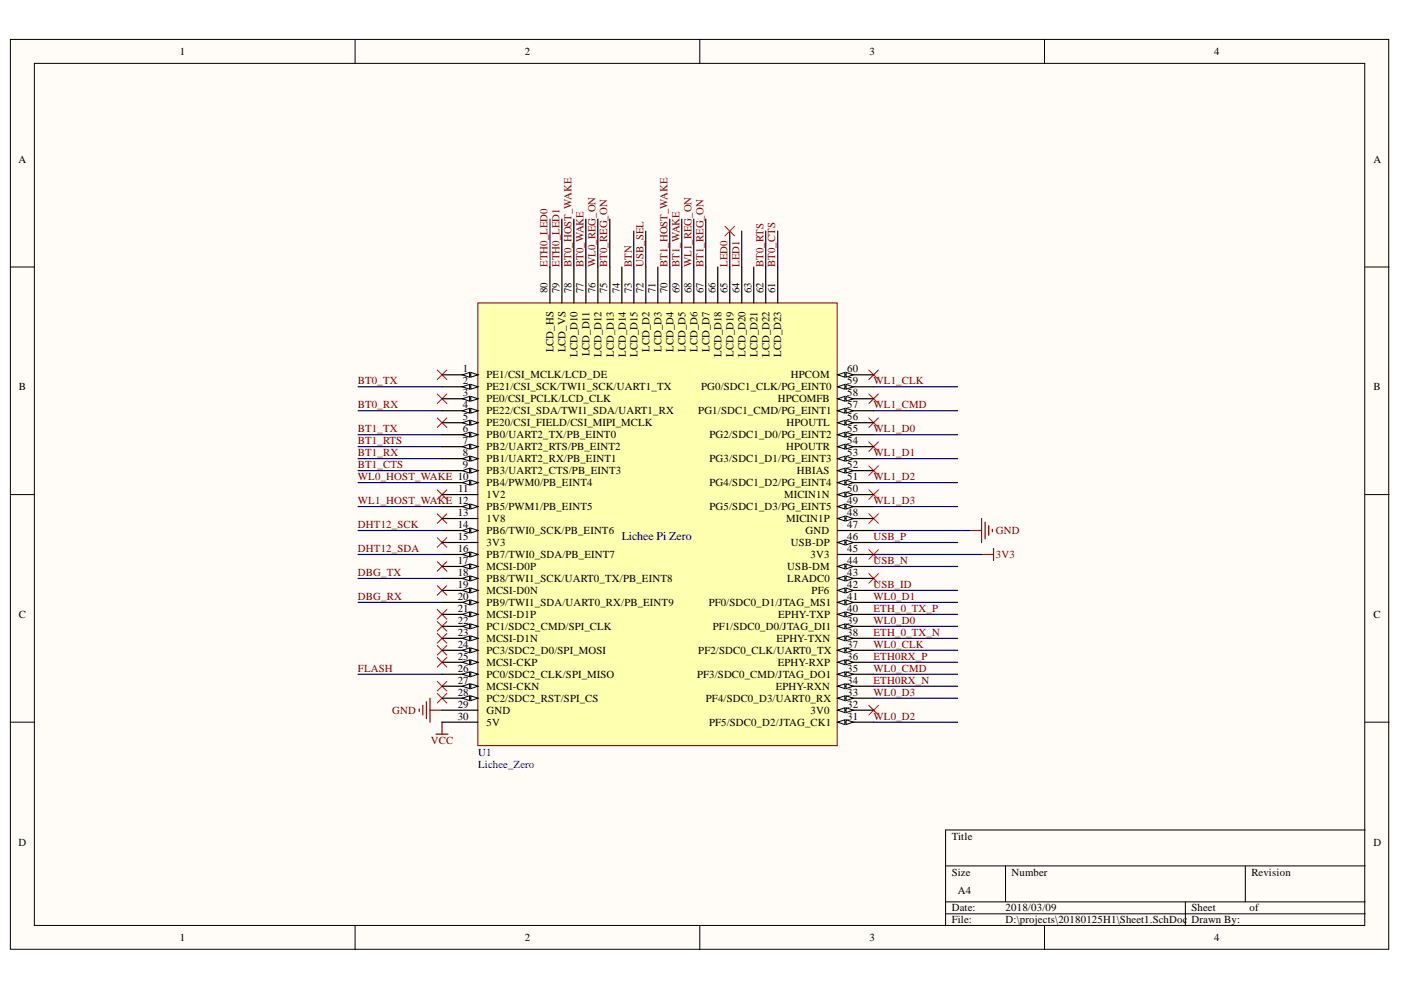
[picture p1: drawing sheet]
<svg xmlns="http://www.w3.org/2000/svg" width="297mm" height="210mm" viewBox="0 0 297 210" stroke-linecap="round" stroke-linejoin="round" font-family="sans-serif">
<defs><g id="words">
<text font-size="2.5" fill="#000080" x="131.8" y="114.5">Lichee Pi Zero</text>
<g font-size="2.3">
<text x="38.2" y="11.7">1</text>
<text x="111.3" y="11.7">2</text>
<text x="184.3" y="11.7">3</text>
<text x="257.4" y="11.7">4</text>
<text x="3.9" y="34.5">A</text>
<text x="291.2" y="34.5">A</text>
<text x="116.1" y="62.2" transform="rotate(-90 116.1 62.2)">80</text>
<text x="118.6" y="62.2" transform="rotate(-90 118.6 62.2)">79</text>
<text x="121.2" y="62.2" transform="rotate(-90 121.2 62.2)">78</text>
<text x="123.7" y="62.2" transform="rotate(-90 123.7 62.2)">77</text>
<text x="126.2" y="62.2" transform="rotate(-90 126.2 62.2)">76</text>
<text x="128.8" y="62.2" transform="rotate(-90 128.8 62.2)">75</text>
<text x="131.4" y="62.2" transform="rotate(-90 131.4 62.2)">74</text>
<text x="133.9" y="62.2" transform="rotate(-90 133.9 62.2)">73</text>
<text x="136.5" y="62.2" transform="rotate(-90 136.5 62.2)">72</text>
<text x="139" y="62.2" transform="rotate(-90 139 62.2)">71</text>
<text x="141.5" y="62.2" transform="rotate(-90 141.5 62.2)">70</text>
<text x="144.1" y="62.2" transform="rotate(-90 144.1 62.2)">69</text>
<text x="146.6" y="62.2" transform="rotate(-90 146.6 62.2)">68</text>
<text x="149.2" y="62.2" transform="rotate(-90 149.2 62.2)">67</text>
<text x="151.7" y="62.2" transform="rotate(-90 151.7 62.2)">66</text>
<text x="154.2" y="62.2" transform="rotate(-90 154.2 62.2)">65</text>
<text x="156.8" y="62.2" transform="rotate(-90 156.8 62.2)">64</text>
<text x="159.3" y="62.2" transform="rotate(-90 159.3 62.2)">63</text>
<text x="161.8" y="62.2" transform="rotate(-90 161.8 62.2)">62</text>
<text x="164.4" y="62.2" transform="rotate(-90 164.4 62.2)">61</text>
<text x="117.3" y="74.7" transform="rotate(-90 117.3 74.7)">LCD_HS</text>
<text x="119.9" y="74.7" transform="rotate(-90 119.9 74.7)">LCD_VS</text>
<text x="122.4" y="75.7" transform="rotate(-90 122.4 75.7)">LCD_D10</text>
<text x="125" y="75.6" transform="rotate(-90 125 75.6)">LCD_D11</text>
<text x="127.5" y="75.7" transform="rotate(-90 127.5 75.7)">LCD_D12</text>
<text x="130.1" y="75.7" transform="rotate(-90 130.1 75.7)">LCD_D13</text>
<text x="132.7" y="75.7" transform="rotate(-90 132.7 75.7)">LCD_D14</text>
<text x="135.2" y="75.7" transform="rotate(-90 135.2 75.7)">LCD_D15</text>
<text x="137.7" y="74.6" transform="rotate(-90 137.7 74.6)">LCD_D2</text>
<text x="140.3" y="74.6" transform="rotate(-90 140.3 74.6)">LCD_D3</text>
<text x="142.8" y="74.6" transform="rotate(-90 142.8 74.6)">LCD_D4</text>
<text x="145.3" y="74.6" transform="rotate(-90 145.3 74.6)">LCD_D5</text>
<text x="147.9" y="74.6" transform="rotate(-90 147.9 74.6)">LCD_D6</text>
<text x="150.4" y="74.6" transform="rotate(-90 150.4 74.6)">LCD_D7</text>
<text x="153" y="75.7" transform="rotate(-90 153 75.7)">LCD_D18</text>
<text x="155.5" y="75.7" transform="rotate(-90 155.5 75.7)">LCD_D19</text>
<text x="158" y="75.7" transform="rotate(-90 158 75.7)">LCD_D20</text>
<text x="160.6" y="75.7" transform="rotate(-90 160.6 75.7)">LCD_D21</text>
<text x="163.1" y="75.7" transform="rotate(-90 163.1 75.7)">LCD_D22</text>
<text x="165.7" y="75.7" transform="rotate(-90 165.7 75.7)">LCD_D23</text>
<text x="4" y="82.8">B</text>
<text x="98.1" y="79">1</text>
<text x="98.1" y="81.5">2</text>
<text x="103.1" y="80.2">PE1/CSI_MCLK/LCD_DE</text>
<text x="103.1" y="82.8">PE21/CSI_SCK/TWI1_SCK/UART1_TX</text>
<text x="148.6" y="82.8">PG0/SDC1_CLK/PG_EINT0</text>
<text x="167.7" y="80.2">HPCOM</text>
<text x="179.6" y="81.5">59</text>
<text x="179.6" y="79">60</text>
<text x="291.2" y="82.8">B</text>
<text x="98.1" y="84">3</text>
<text x="98.1" y="86.6">4</text>
<text x="98.1" y="89.1">5</text>
<text x="103.1" y="85.3">PE0/CSI_PCLK/LCD_CLK</text>
<text x="103.1" y="87.8">PE22/CSI_SDA/TWI1_SDA/UART1_RX</text>
<text x="148.1" y="87.8">PG1/SDC1_CMD/PG_EINT1</text>
<text x="164.9" y="85.3">HPCOMFB</text>
<text x="179.6" y="89.1">56</text>
<text x="179.6" y="86.6">57</text>
<text x="179.6" y="84">58</text>
<text x="98.1" y="91.6">6</text>
<text x="98.1" y="94.2">7</text>
<text x="103.1" y="90.4">PE20/CSI_FIELD/CSI_MIPI_MCLK</text>
<text x="103.1" y="92.9">PB0/UART2_TX/PB_EINT0</text>
<text x="103.1" y="95.4">PB2/UART2_RTS/PB_EINT2</text>
<text x="150.4" y="92.9">PG2/SDC1_D0/PG_EINT2</text>
<text x="166.7" y="95.4">HPOUTR</text>
<text x="166.8" y="90.4">HPOUTL</text>
<text x="179.6" y="94.2">54</text>
<text x="179.6" y="91.6">55</text>
<text x="98.1" y="96.7">8</text>
<text x="98.1" y="99.3">9</text>
<text x="103.1" y="98">PB1/UART2_RX/PB_EINT1</text>
<text x="103.1" y="100.5">PB3/UART2_CTS/PB_EINT3</text>
<text x="150.4" y="98">PG3/SDC1_D1/PG_EINT3</text>
<text x="169" y="100.5">HBIAS</text>
<text x="179.6" y="101.8">51</text>
<text x="179.6" y="99.3">52</text>
<text x="179.6" y="96.7">53</text>
<text x="97.1" y="104.4">11</text>
<text x="103.1" y="103.1">PB4/PWM0/PB_EINT4</text>
<text x="103.1" y="105.7">1V2</text>
<text x="150.4" y="103.1">PG4/SDC1_D2/PG_EINT4</text>
<text x="166.2" y="105.7">MICIN1N</text>
<text x="179.6" y="106.9">49</text>
<text x="179.6" y="104.4">50</text>
<text x="97" y="109.5">13</text>
<text x="97" y="112">14</text>
<text x="103.1" y="108.2">PB5/PWM1/PB_EINT5</text>
<text x="103.1" y="110.7">1V8</text>
<text x="103.1" y="113.3">PB6/TWI0_SCK/PB_EINT6</text>
<text x="150.4" y="108.2">PG5/SDC1_D3/PG_EINT5</text>
<text x="166.7" y="110.7">MICIN1P</text>
<text x="170.8" y="113.3">GND</text>
<text x="179.6" y="112">47</text>
<text x="179.6" y="109.5">48</text>
<text x="97" y="114.6">15</text>
<text x="97" y="117.1">16</text>
<text x="97" y="119.6">17</text>
<text x="103.1" y="115.8">3V3</text>
<text x="103.1" y="118.4">PB7/TWI0_SDA/PB_EINT7</text>
<text x="167.7" y="115.8">USB-DP</text>
<text x="171.8" y="118.4">3V3</text>
<text x="179.6" y="119.6">44</text>
<text x="179.6" y="117.1">45</text>
<text x="179.6" y="114.6">46</text>
<text x="97" y="122.2">18</text>
<text x="97" y="124.7">19</text>
<text x="103.1" y="120.9">MCSI-D0P</text>
<text x="103.1" y="123.4">PB8/TWI1_SCK/UART0_TX/PB_EINT8</text>
<text x="103.1" y="126">MCSI-D0N</text>
<text x="166.9" y="123.4">LRADC0</text>
<text x="166.9" y="120.9">USB-DM</text>
<text x="172.1" y="126">PF6</text>
<text x="179.6" y="124.7">42</text>
<text x="179.6" y="122.2">43</text>
<text x="4" y="131">C</text>
<text x="97" y="127.2">20</text>
<text x="97" y="129.8">21</text>
<text x="103.1" y="128.5">PB9/TWI1_SDA/UART0_RX/PB_EINT9</text>
<text x="103.1" y="131">MCSI-D1P</text>
<text x="150.3" y="128.5">PF0/SDC0_D1/JTAG_MS1</text>
<text x="165" y="131">EPHY-TXP</text>
<text x="179.6" y="129.8">40</text>
<text x="179.6" y="127.2">41</text>
<text x="291.2" y="131">C</text>
<text x="97" y="132.3">22</text>
<text x="97" y="134.8">23</text>
<text x="97" y="137.4">24</text>
<text x="103.1" y="133.6">PC1/SDC2_CMD/SPI_CLK</text>
<text x="103.1" y="136.1">MCSI-D1N</text>
<text x="151.1" y="133.6">PF1/SDC0_D0/JTAG_DI1</text>
<text x="164.6" y="136.1">EPHY-TXN</text>
<text x="179.6" y="137.4">37</text>
<text x="179.6" y="134.8">38</text>
<text x="179.6" y="132.3">39</text>
<text x="97" y="139.9">25</text>
<text x="97" y="142.4">26</text>
<text x="103.1" y="138.6">PC3/SDC2_D0/SPI_MOSI</text>
<text x="103.1" y="141.2">MCSI-CKP</text>
<text x="103.1" y="143.7">PC0/SDC2_CLK/SPI_MISO</text>
<text x="147.8" y="143.7">PF3/SDC0_CMD/JTAG_DO1</text>
<text x="148.1" y="138.6">PF2/SDC0_CLK/UART0_TX</text>
<text x="164.9" y="141.2">EPHY-RXP</text>
<text x="179.6" y="142.4">35</text>
<text x="179.6" y="139.9">36</text>
<text x="97" y="145">27</text>
<text x="97" y="147.5">28</text>
<text x="103.1" y="146.3">MCSI-CKN</text>
<text x="103.1" y="148.8">PC2/SDC2_RST/SPI_CS</text>
<text x="149.7" y="148.8">PF4/SDC0_D3/UART0_RX</text>
<text x="164.5" y="146.3">EPHY-RXN</text>
<text x="179.6" y="147.5">33</text>
<text x="179.6" y="145">34</text>
<text x="97" y="150.1">29</text>
<text x="97" y="152.6">30</text>
<text x="103.1" y="151.3">GND</text>
<text x="103.1" y="153.9">5V</text>
<text x="150.3" y="153.9">PF5/SDC0_D2/JTAG_CK1</text>
<text x="171.8" y="151.3">3V0</text>
<text x="179.6" y="152.6">31</text>
<text x="179.6" y="150.1">32</text>
<text x="3.9" y="179.3">D</text>
<text x="201.8" y="178">Title</text>
<text x="291.2" y="179.3">D</text>
<text x="201.8" y="185.6">Size</text>
<text x="214.5" y="185.6">Number</text>
<text x="265.3" y="185.6">Revision</text>
<text x="203" y="189.5">A4</text>
<text x="201.8" y="193.3">Date:</text>
<text x="201.8" y="195.8">File:</text>
<text x="213.2" y="193.3">2018/03/09</text>
<text x="213.2" y="195.8">D:\projects\20180125H1\Sheet1.SchDoc</text>
<text x="252.6" y="193.3">Sheet</text>
<text x="252.6" y="195.8">Drawn By:</text>
<text x="264.9" y="193.3">of</text>
<text x="38.2" y="199.6">1</text>
<text x="111.3" y="199.6">2</text>
<text x="184.3" y="199.6">3</text>
<text x="257.4" y="199.6">4</text>
</g>
<g font-size="2.3" fill="#800000">
<text x="116.1" y="56.6" transform="rotate(-90 116.1 56.6)">ETH0_LED0</text>
<text x="118.6" y="56.6" transform="rotate(-90 118.6 56.6)">ETH0_LED1</text>
<text x="121.2" y="56.6" transform="rotate(-90 121.2 56.6)">BT0_HOST_WAKE</text>
<text x="123.7" y="56.6" transform="rotate(-90 123.7 56.6)">BT0_WAKE</text>
<text x="126.2" y="56.6" transform="rotate(-90 126.2 56.6)">WL0_REG_ON</text>
<text x="128.8" y="56.6" transform="rotate(-90 128.8 56.6)">BT0_REG_ON</text>
<text x="133.9" y="56.6" transform="rotate(-90 133.9 56.6)">BTN</text>
<text x="136.5" y="56.6" transform="rotate(-90 136.5 56.6)">USB_SEL</text>
<text x="141.5" y="56.6" transform="rotate(-90 141.5 56.6)">BT1_HOST_WAKE</text>
<text x="144.1" y="56.6" transform="rotate(-90 144.1 56.6)">BT1_WAKE</text>
<text x="146.6" y="56.6" transform="rotate(-90 146.6 56.6)">WL1_REG_ON</text>
<text x="149.2" y="56.6" transform="rotate(-90 149.2 56.6)">BT1_REG_ON</text>
<text x="154.2" y="56.6" transform="rotate(-90 154.2 56.6)">LED0</text>
<text x="156.8" y="56.6" transform="rotate(-90 156.8 56.6)">LED1</text>
<text x="161.8" y="56.6" transform="rotate(-90 161.8 56.6)">BT0_RTS</text>
<text x="164.4" y="56.6" transform="rotate(-90 164.4 56.6)">BT0_CTS</text>
<text x="75.9" y="81.5">BT0_TX</text>
<text x="185.2" y="81.5">WL1_CLK</text>
<text x="75.9" y="86.6">BT0_RX</text>
<text x="185.2" y="86.6">WL1_CMD</text>
<text x="75.9" y="91.6">BT1_TX</text>
<text x="75.9" y="94.2">BT1_RTS</text>
<text x="185.2" y="91.6">WL1_D0</text>
<text x="75.9" y="96.7">BT1_RX</text>
<text x="75.9" y="99.3">BT1_CTS</text>
<text x="75.9" y="101.8">WL0_HOST_WAKE 10</text>
<text x="185.2" y="96.7">WL1_D1</text>
<text x="185.2" y="101.8">WL1_D2</text>
<text x="75.9" y="106.9">WL1_HOST_WAKE 12</text>
<text x="185.2" y="106.9">WL1_D3</text>
<text x="75.9" y="112">DHT12_SCK</text>
<text x="211.2" y="113.3">GND</text>
<text x="75.9" y="117.1">DHT12_SDA</text>
<text x="185.2" y="114.6">USB_P</text>
<text x="185.2" y="119.6">USB_N</text>
<text x="211.2" y="118.4">3V3</text>
<text x="75.9" y="122.2">DBG_TX</text>
<text x="185.2" y="124.7">USB_ID</text>
<text x="75.9" y="127.2">DBG_RX</text>
<text x="185.2" y="127.2">WL0_D1</text>
<text x="185.2" y="129.8">ETH_0_TX_P</text>
<text x="185.2" y="132.3">WL0_D0</text>
<text x="185.2" y="137.4">WL0_CLK</text>
<text x="185.2" y="134.8">ETH_0_TX_N</text>
<text x="75.9" y="142.4">FLASH</text>
<text x="185.2" y="139.9">ETH0RX_P</text>
<text x="185.2" y="142.4">WL0_CMD</text>
<text x="185.2" y="145">ETH0RX_N</text>
<text x="185.2" y="147.5">WL0_D3</text>
<text x="83.2" y="151.3">GND</text>
<text x="185.2" y="152.6">WL0_D2</text>
<text x="91.4" y="157.7">VCC</text>
</g>
<g font-size="2.3" fill="#000080">
<text x="101.4" y="160.2">U1</text>
<text x="101.4" y="162.7">Lichee_Zero</text>
</g>
</g></defs>
<g fill="#fffcf8" stroke="#000" stroke-width=".21">
<path d="M2.2 8.4h292.2v192.9h-292.2z"/>
<path d="M7.3 13.4h282.1v182.8h-282.1z"/>
</g>
<g fill="none" stroke="#000" stroke-width=".21">
<path d="M75.3 8.4v5M148.4 8.4v5M221.5 8.4v5M2.2 56.6h5.1M289.5 56.6h5M2.2 104.9h5.1M289.5 104.9h5M2.2 153.1h5.1M289.5 153.1h5M289.5 176h-89v20.3M75.3 196.3v5.1M148.4 196.3v5.1"/>
<path d="M200.5 183.6h89M200.5 191.2h89M200.5 193.8h89M213.2 183.6v7.6M221.5 196.3v5.1M251.3 191.2v5.1M264 183.6v7.6"/>
</g>
<g fill="none" stroke="#800000" stroke-width=".25">
<path d="M205.6 112.5h2.5M208.1 109.9v5.1M208.1 117.6h2.5M208.9 110.7v3.6M209.6 111.5v2M210.4 112.2v.5M210.6 116.3v2.5M88.9 150.3v.5M89.6 149.6v2M90.4 148.8v3.6M91.2 148v5.1M91.2 150.6h2.5"/>
<path d="M92.4 155.7h2.6M93.7 153.1v2.6"/>
</g>
<g fill="none" stroke="#f00" stroke-width=".21">
<path d="M92.7 78.5l2 2M94.7 78.5l-2 2M184.2 78.5l2 2M186.2 78.5l-2 2M92.7 83.5l2 2.1M92.7 88.6l2 2M94.7 83.5l-2 2.1M94.7 88.6l-2 2M184.2 98.8l2 2M184.2 93.7l2 2M184.2 88.6l2 2M184.2 83.5l2 2.1"/>
<path d="M186.2 98.8l-2 2M186.2 93.7l-2 2M186.2 88.6l-2 2M186.2 83.5l-2 2.1M92.7 103.8l2 2.1M92.7 108.9l2 2.1M92.7 114l2 2M92.7 119.1l2 2M94.7 103.8l-2 2.1M94.7 108.9l-2 2.1M94.7 114l-2 2M94.7 119.1l-2 2"/>
<path d="M184.2 116.5l2 2.1M184.2 108.9l2 2.1M184.2 103.8l2 2.1M186.2 116.5l-2 2.1M186.2 108.9l-2 2.1M186.2 103.8l-2 2.1M92.7 124.2l2 2M92.7 129.2l2 2.1M92.7 131.8l2 2M92.7 134.3l2 2.1M92.7 136.9l2 2M92.7 139.4l2 2"/>
<path d="M94.7 124.2l-2 2M94.7 129.2l-2 2.1M94.7 131.8l-2 2M94.7 134.3l-2 2.1M94.7 136.9l-2 2M94.7 139.4l-2 2M184.2 121.6l2 2.1M186.2 121.6l-2 2.1M92.7 144.5l2 2M92.7 147l2 2.1M94.7 144.5l-2 2M94.7 147l-2 2.1"/>
<path d="M184.2 149.6l2 2M186.2 149.6l-2 2"/>
</g>
<g fill="none" stroke="#000080" stroke-width=".25">
<path d="M116.6 46.5v10.1M119.1 46.5v10.1M121.7 46.5v10.1M124.2 46.5v10.1M126.8 46.5v10.1M129.3 46.5v10.1M134.4 49v7.6M136.9 49v7.6M142 46.5v10.1M144.6 46.5v10.1M147.1 46.5v10.1M149.6 46.5v10.1"/>
<path d="M154.7 49v7.6M157.3 49v7.6M162.3 49v7.6M164.9 49v7.6M75.9 82h17.8M75.9 87.1h17.8M75.9 92.2h17.8M75.9 94.7h17.8M75.9 97.2h17.8M75.9 99.8h17.8M185.2 82h17.8M185.2 87.1h17.8"/>
<path d="M185.2 92.2h17.8M185.2 97.2h17.8M75.9 102.3h17.8M75.9 107.4h17.8M75.9 112.5h17.8M75.9 117.6h17.8M185.2 102.3h17.8M185.2 107.4h17.8M185.2 112.5h20.4M185.2 117.6h22.9M185.2 115h17.8M75.9 122.6h17.8"/>
<path d="M75.9 127.7h17.8M185.2 127.7h17.8M185.2 120.1h17.8M185.2 130.3h17.8M185.2 132.8h17.8M185.2 135.3h17.8M185.2 137.9h17.8M185.2 125.2h17.8M75.9 143h17.8M185.2 143h17.8M185.2 140.4h17.8M185.2 145.5h17.8"/>
<path d="M185.2 148h17.8M185.2 153.1h17.8"/>
</g>
<path d="M101.3 64.2h76.2v93.9h-76.2z" fill="#ffffb0" stroke="#800000" stroke-width=".21"/>
<path d="M93.7 79.5h7.6" fill="none" stroke="#000" stroke-width=".25"/>
<path d="M99.8 79l1.5 .5-1.5 .5z" fill="#fffcf8"/>
<path d="M99.8 79l1.5 .5-1.5 .5z" fill="none" stroke="#000" stroke-width=".21"/>
<path d="M98 79.5l1.6-.5v1z" fill="#fffcf8"/>
<path d="M98 79.5l1.6-.5v1z" fill="none" stroke="#000" stroke-width=".21"/>
<path d="M93.7 82h7.6" fill="none" stroke="#000" stroke-width=".25"/>
<path d="M99.8 81.5l1.5 .5-1.5 .5z" fill="#fffcf8"/>
<path d="M99.8 81.5l1.5 .5-1.5 .5z" fill="none" stroke="#000" stroke-width=".21"/>
<path d="M98 82l1.6-.5v1z" fill="#fffcf8"/>
<path d="M98 82l1.6-.5v1z" fill="none" stroke="#000" stroke-width=".21"/>
<path d="M93.7 84.5h7.6" fill="none" stroke="#000" stroke-width=".25"/>
<path d="M99.8 84l1.5 .5-1.5 .6z" fill="#fffcf8"/>
<path d="M99.8 84l1.5 .5-1.5 .6z" fill="none" stroke="#000" stroke-width=".21"/>
<path d="M98 84.5l1.6-.5v1.1z" fill="#fffcf8"/>
<path d="M98 84.5l1.6-.5v1.1z" fill="none" stroke="#000" stroke-width=".21"/>
<path d="M93.7 87.1h7.6" fill="none" stroke="#000" stroke-width=".25"/>
<path d="M99.8 86.6l1.5 .5-1.5 .5z" fill="#fffcf8"/>
<path d="M99.8 86.6l1.5 .5-1.5 .5z" fill="none" stroke="#000" stroke-width=".21"/>
<path d="M98 87.1l1.6-.5v1z" fill="#fffcf8"/>
<path d="M98 87.1l1.6-.5v1z" fill="none" stroke="#000" stroke-width=".21"/>
<path d="M93.7 89.6h7.6" fill="none" stroke="#000" stroke-width=".25"/>
<path d="M99.8 89.1l1.5 .5-1.5 .5z" fill="#fffcf8"/>
<path d="M99.8 89.1l1.5 .5-1.5 .5z" fill="none" stroke="#000" stroke-width=".21"/>
<path d="M98 89.6l1.6-.5v1z" fill="#fffcf8"/>
<path d="M98 89.6l1.6-.5v1z" fill="none" stroke="#000" stroke-width=".21"/>
<path d="M93.7 92.2h7.6" fill="none" stroke="#000" stroke-width=".25"/>
<path d="M99.8 91.7l1.5 .5-1.5 .5z" fill="#fffcf8"/>
<path d="M99.8 91.7l1.5 .5-1.5 .5z" fill="none" stroke="#000" stroke-width=".21"/>
<path d="M98 92.2l1.6-.5v1z" fill="#fffcf8"/>
<path d="M98 92.2l1.6-.5v1z" fill="none" stroke="#000" stroke-width=".21"/>
<path d="M93.7 94.7h7.6" fill="none" stroke="#000" stroke-width=".25"/>
<path d="M99.8 94.2l1.5 .5-1.5 .5z" fill="#fffcf8"/>
<path d="M99.8 94.2l1.5 .5-1.5 .5z" fill="none" stroke="#000" stroke-width=".21"/>
<path d="M98 94.7l1.6-.5v1z" fill="#fffcf8"/>
<path d="M98 94.7l1.6-.5v1z" fill="none" stroke="#000" stroke-width=".21"/>
<path d="M93.7 97.2h7.6" fill="none" stroke="#000" stroke-width=".25"/>
<path d="M99.8 96.7l1.5 .5-1.5 .6z" fill="#fffcf8"/>
<path d="M99.8 96.7l1.5 .5-1.5 .6z" fill="none" stroke="#000" stroke-width=".21"/>
<path d="M98 97.2l1.6-.5v1.1z" fill="#fffcf8"/>
<path d="M98 97.2l1.6-.5v1.1z" fill="none" stroke="#000" stroke-width=".21"/>
<path d="M93.7 99.8h7.6" fill="none" stroke="#000" stroke-width=".25"/>
<path d="M99.8 99.3l1.5 .5-1.5 .5z" fill="#fffcf8"/>
<path d="M99.8 99.3l1.5 .5-1.5 .5z" fill="none" stroke="#000" stroke-width=".21"/>
<path d="M98 99.8l1.6-.5v1z" fill="#fffcf8"/>
<path d="M98 99.8l1.6-.5v1z" fill="none" stroke="#000" stroke-width=".21"/>
<path d="M93.7 102.3h7.6" fill="none" stroke="#000" stroke-width=".25"/>
<path d="M99.8 101.8l1.5 .5-1.5 .5z" fill="#fffcf8"/>
<path d="M99.8 101.8l1.5 .5-1.5 .5z" fill="none" stroke="#000" stroke-width=".21"/>
<path d="M98 102.3l1.6-.5v1z" fill="#fffcf8"/>
<path d="M98 102.3l1.6-.5v1z" fill="none" stroke="#000" stroke-width=".21"/>
<path d="M93.7 104.9h7.6M93.7 107.4h7.6" fill="none" stroke="#000" stroke-width=".25"/>
<path d="M99.8 106.9l1.5 .5-1.5 .5z" fill="#fffcf8"/>
<path d="M99.8 106.9l1.5 .5-1.5 .5z" fill="none" stroke="#000" stroke-width=".21"/>
<path d="M98 107.4l1.6-.5v1z" fill="#fffcf8"/>
<path d="M98 107.4l1.6-.5v1z" fill="none" stroke="#000" stroke-width=".21"/>
<path d="M93.7 109.9h7.6M93.7 112.5h7.6" fill="none" stroke="#000" stroke-width=".25"/>
<path d="M99.8 112l1.5 .5-1.5 .5z" fill="#fffcf8"/>
<path d="M99.8 112l1.5 .5-1.5 .5z" fill="none" stroke="#000" stroke-width=".21"/>
<path d="M98 112.5l1.6-.5v1z" fill="#fffcf8"/>
<path d="M98 112.5l1.6-.5v1z" fill="none" stroke="#000" stroke-width=".21"/>
<path d="M93.7 115h7.6M93.7 117.6h7.6" fill="none" stroke="#000" stroke-width=".25"/>
<path d="M99.8 117.1l1.5 .5-1.5 .5z" fill="#fffcf8"/>
<path d="M99.8 117.1l1.5 .5-1.5 .5z" fill="none" stroke="#000" stroke-width=".21"/>
<path d="M98 117.6l1.6-.5v1z" fill="#fffcf8"/>
<path d="M98 117.6l1.6-.5v1z" fill="none" stroke="#000" stroke-width=".21"/>
<path d="M93.7 120.1h7.6" fill="none" stroke="#000" stroke-width=".25"/>
<path d="M99.8 119.6l1.5 .5-1.5 .5z" fill="#fffcf8"/>
<path d="M99.8 119.6l1.5 .5-1.5 .5z" fill="none" stroke="#000" stroke-width=".21"/>
<path d="M98 120.1l1.6-.5v1z" fill="#fffcf8"/>
<path d="M98 120.1l1.6-.5v1z" fill="none" stroke="#000" stroke-width=".21"/>
<path d="M93.7 122.6h7.6" fill="none" stroke="#000" stroke-width=".25"/>
<path d="M99.8 122.1l1.5 .5-1.5 .5z" fill="#fffcf8"/>
<path d="M99.8 122.1l1.5 .5-1.5 .5z" fill="none" stroke="#000" stroke-width=".21"/>
<path d="M98 122.6l1.6-.5v1z" fill="#fffcf8"/>
<path d="M98 122.6l1.6-.5v1z" fill="none" stroke="#000" stroke-width=".21"/>
<path d="M93.7 125.2h7.6" fill="none" stroke="#000" stroke-width=".25"/>
<path d="M99.8 124.7l1.5 .5-1.5 .5z" fill="#fffcf8"/>
<path d="M99.8 124.7l1.5 .5-1.5 .5z" fill="none" stroke="#000" stroke-width=".21"/>
<path d="M98 125.2l1.6-.5v1z" fill="#fffcf8"/>
<path d="M98 125.2l1.6-.5v1z" fill="none" stroke="#000" stroke-width=".21"/>
<path d="M93.7 127.7h7.6" fill="none" stroke="#000" stroke-width=".25"/>
<path d="M99.8 127.2l1.5 .5-1.5 .5z" fill="#fffcf8"/>
<path d="M99.8 127.2l1.5 .5-1.5 .5z" fill="none" stroke="#000" stroke-width=".21"/>
<path d="M98 127.7l1.6-.5v1z" fill="#fffcf8"/>
<path d="M98 127.7l1.6-.5v1z" fill="none" stroke="#000" stroke-width=".21"/>
<path d="M93.7 130.3h7.6" fill="none" stroke="#000" stroke-width=".25"/>
<path d="M99.8 129.8l1.5 .5-1.5 .5z" fill="#fffcf8"/>
<path d="M99.8 129.8l1.5 .5-1.5 .5z" fill="none" stroke="#000" stroke-width=".21"/>
<path d="M98 130.3l1.6-.5v1z" fill="#fffcf8"/>
<path d="M98 130.3l1.6-.5v1z" fill="none" stroke="#000" stroke-width=".21"/>
<path d="M93.7 132.8h7.6" fill="none" stroke="#000" stroke-width=".25"/>
<path d="M99.8 132.3l1.5 .5-1.5 .5z" fill="#fffcf8"/>
<path d="M99.8 132.3l1.5 .5-1.5 .5z" fill="none" stroke="#000" stroke-width=".21"/>
<path d="M98 132.8l1.6-.5v1z" fill="#fffcf8"/>
<path d="M98 132.8l1.6-.5v1z" fill="none" stroke="#000" stroke-width=".21"/>
<path d="M93.7 135.3h7.6" fill="none" stroke="#000" stroke-width=".25"/>
<path d="M99.8 134.8l1.5 .5-1.5 .5z" fill="#fffcf8"/>
<path d="M99.8 134.8l1.5 .5-1.5 .5z" fill="none" stroke="#000" stroke-width=".21"/>
<path d="M98 135.3l1.6-.5v1z" fill="#fffcf8"/>
<path d="M98 135.3l1.6-.5v1z" fill="none" stroke="#000" stroke-width=".21"/>
<path d="M93.7 137.9h7.6" fill="none" stroke="#000" stroke-width=".25"/>
<path d="M99.8 137.4l1.5 .5-1.5 .5z" fill="#fffcf8"/>
<path d="M99.8 137.4l1.5 .5-1.5 .5z" fill="none" stroke="#000" stroke-width=".21"/>
<path d="M98 137.9l1.6-.5v1z" fill="#fffcf8"/>
<path d="M98 137.9l1.6-.5v1z" fill="none" stroke="#000" stroke-width=".21"/>
<path d="M93.7 140.4h7.6" fill="none" stroke="#000" stroke-width=".25"/>
<path d="M99.8 139.9l1.5 .5-1.5 .5z" fill="#fffcf8"/>
<path d="M99.8 139.9l1.5 .5-1.5 .5z" fill="none" stroke="#000" stroke-width=".21"/>
<path d="M98 140.4l1.6-.5v1z" fill="#fffcf8"/>
<path d="M98 140.4l1.6-.5v1z" fill="none" stroke="#000" stroke-width=".21"/>
<path d="M93.7 143h7.6" fill="none" stroke="#000" stroke-width=".25"/>
<path d="M99.8 142.5l1.5 .5-1.5 .5z" fill="#fffcf8"/>
<path d="M99.8 142.5l1.5 .5-1.5 .5z" fill="none" stroke="#000" stroke-width=".21"/>
<path d="M98 143l1.6-.5v1z" fill="#fffcf8"/>
<path d="M98 143l1.6-.5v1z" fill="none" stroke="#000" stroke-width=".21"/>
<path d="M93.7 145.5h7.6" fill="none" stroke="#000" stroke-width=".25"/>
<path d="M99.8 145l1.5 .5-1.5 .5z" fill="#fffcf8"/>
<path d="M99.8 145l1.5 .5-1.5 .5z" fill="none" stroke="#000" stroke-width=".21"/>
<path d="M98 145.5l1.6-.5v1z" fill="#fffcf8"/>
<path d="M98 145.5l1.6-.5v1z" fill="none" stroke="#000" stroke-width=".21"/>
<path d="M93.7 148h7.6" fill="none" stroke="#000" stroke-width=".25"/>
<path d="M99.8 147.5l1.5 .5-1.5 .5z" fill="#fffcf8"/>
<path d="M99.8 147.5l1.5 .5-1.5 .5z" fill="none" stroke="#000" stroke-width=".21"/>
<path d="M98 148l1.6-.5v1z" fill="#fffcf8"/>
<path d="M98 148l1.6-.5v1z" fill="none" stroke="#000" stroke-width=".21"/>
<path d="M93.7 150.6h7.6M93.7 153.1h7.6M177.6 153.1h7.6" fill="none" stroke="#000" stroke-width=".25"/>
<path d="M177.6 153.1l1.5-.5v1z" fill="#fffcf8"/>
<path d="M177.6 153.1l1.5-.5v1z" fill="none" stroke="#000" stroke-width=".21"/>
<path d="M179.4 152.6l1.5 .5-1.5 .5z" fill="#fffcf8"/>
<path d="M179.4 152.6l1.5 .5-1.5 .5z" fill="none" stroke="#000" stroke-width=".21"/>
<path d="M177.6 150.6h7.6" fill="none" stroke="#000" stroke-width=".25"/>
<path d="M177.6 150.6l1.5-.5v1z" fill="#fffcf8"/>
<path d="M177.6 150.6l1.5-.5v1z" fill="none" stroke="#000" stroke-width=".21"/>
<path d="M179.4 150.1l1.5 .5-1.5 .5z" fill="#fffcf8"/>
<path d="M179.4 150.1l1.5 .5-1.5 .5z" fill="none" stroke="#000" stroke-width=".21"/>
<path d="M177.6 148h7.6" fill="none" stroke="#000" stroke-width=".25"/>
<path d="M177.6 148l1.5-.5v1z" fill="#fffcf8"/>
<path d="M177.6 148l1.5-.5v1z" fill="none" stroke="#000" stroke-width=".21"/>
<path d="M179.4 147.5l1.5 .5-1.5 .5z" fill="#fffcf8"/>
<path d="M179.4 147.5l1.5 .5-1.5 .5z" fill="none" stroke="#000" stroke-width=".21"/>
<path d="M177.6 145.5h7.6" fill="none" stroke="#000" stroke-width=".25"/>
<path d="M177.6 145.5l1.5-.5v1z" fill="#fffcf8"/>
<path d="M177.6 145.5l1.5-.5v1z" fill="none" stroke="#000" stroke-width=".21"/>
<path d="M179.4 145l1.5 .5-1.5 .5z" fill="#fffcf8"/>
<path d="M179.4 145l1.5 .5-1.5 .5z" fill="none" stroke="#000" stroke-width=".21"/>
<path d="M177.6 143h7.6" fill="none" stroke="#000" stroke-width=".25"/>
<path d="M177.6 143l1.5-.5v1z" fill="#fffcf8"/>
<path d="M177.6 143l1.5-.5v1z" fill="none" stroke="#000" stroke-width=".21"/>
<path d="M179.4 142.5l1.5 .5-1.5 .5z" fill="#fffcf8"/>
<path d="M179.4 142.5l1.5 .5-1.5 .5z" fill="none" stroke="#000" stroke-width=".21"/>
<path d="M177.6 140.4h7.6" fill="none" stroke="#000" stroke-width=".25"/>
<path d="M177.6 140.4l1.5-.5v1z" fill="#fffcf8"/>
<path d="M177.6 140.4l1.5-.5v1z" fill="none" stroke="#000" stroke-width=".21"/>
<path d="M179.4 139.9l1.5 .5-1.5 .5z" fill="#fffcf8"/>
<path d="M179.4 139.9l1.5 .5-1.5 .5z" fill="none" stroke="#000" stroke-width=".21"/>
<path d="M177.6 137.9h7.6" fill="none" stroke="#000" stroke-width=".25"/>
<path d="M177.6 137.9l1.5-.5v1z" fill="#fffcf8"/>
<path d="M177.6 137.9l1.5-.5v1z" fill="none" stroke="#000" stroke-width=".21"/>
<path d="M179.4 137.4l1.5 .5-1.5 .5z" fill="#fffcf8"/>
<path d="M179.4 137.4l1.5 .5-1.5 .5z" fill="none" stroke="#000" stroke-width=".21"/>
<path d="M177.6 135.3h7.6" fill="none" stroke="#000" stroke-width=".25"/>
<path d="M177.6 135.3l1.5-.5v1z" fill="#fffcf8"/>
<path d="M177.6 135.3l1.5-.5v1z" fill="none" stroke="#000" stroke-width=".21"/>
<path d="M179.4 134.8l1.5 .5-1.5 .5z" fill="#fffcf8"/>
<path d="M179.4 134.8l1.5 .5-1.5 .5z" fill="none" stroke="#000" stroke-width=".21"/>
<path d="M177.6 132.8h7.6" fill="none" stroke="#000" stroke-width=".25"/>
<path d="M177.6 132.8l1.5-.5v1z" fill="#fffcf8"/>
<path d="M177.6 132.8l1.5-.5v1z" fill="none" stroke="#000" stroke-width=".21"/>
<path d="M179.4 132.3l1.5 .5-1.5 .5z" fill="#fffcf8"/>
<path d="M179.4 132.3l1.5 .5-1.5 .5z" fill="none" stroke="#000" stroke-width=".21"/>
<path d="M177.6 130.3h7.6" fill="none" stroke="#000" stroke-width=".25"/>
<path d="M177.6 130.3l1.5-.5v1z" fill="#fffcf8"/>
<path d="M177.6 130.3l1.5-.5v1z" fill="none" stroke="#000" stroke-width=".21"/>
<path d="M179.4 129.8l1.5 .5-1.5 .5z" fill="#fffcf8"/>
<path d="M179.4 129.8l1.5 .5-1.5 .5z" fill="none" stroke="#000" stroke-width=".21"/>
<path d="M177.6 127.7h7.6" fill="none" stroke="#000" stroke-width=".25"/>
<path d="M177.6 127.7l1.5-.5v1z" fill="#fffcf8"/>
<path d="M177.6 127.7l1.5-.5v1z" fill="none" stroke="#000" stroke-width=".21"/>
<path d="M179.4 127.2l1.5 .5-1.5 .5z" fill="#fffcf8"/>
<path d="M179.4 127.2l1.5 .5-1.5 .5z" fill="none" stroke="#000" stroke-width=".21"/>
<path d="M177.6 125.2h7.6" fill="none" stroke="#000" stroke-width=".25"/>
<path d="M177.6 125.2l1.5-.5v1z" fill="#fffcf8"/>
<path d="M177.6 125.2l1.5-.5v1z" fill="none" stroke="#000" stroke-width=".21"/>
<path d="M179.4 124.7l1.5 .5-1.5 .5z" fill="#fffcf8"/>
<path d="M179.4 124.7l1.5 .5-1.5 .5z" fill="none" stroke="#000" stroke-width=".21"/>
<path d="M177.6 122.6h7.6" fill="none" stroke="#000" stroke-width=".25"/>
<path d="M177.6 122.6l1.5-.5v1z" fill="#fffcf8"/>
<path d="M177.6 122.6l1.5-.5v1z" fill="none" stroke="#000" stroke-width=".21"/>
<path d="M179.4 122.1l1.5 .5-1.5 .5z" fill="#fffcf8"/>
<path d="M179.4 122.1l1.5 .5-1.5 .5z" fill="none" stroke="#000" stroke-width=".21"/>
<path d="M177.6 120.1h7.6" fill="none" stroke="#000" stroke-width=".25"/>
<path d="M177.6 120.1l1.5-.5v1z" fill="#fffcf8"/>
<path d="M177.6 120.1l1.5-.5v1z" fill="none" stroke="#000" stroke-width=".21"/>
<path d="M179.4 119.6l1.5 .5-1.5 .5z" fill="#fffcf8"/>
<path d="M179.4 119.6l1.5 .5-1.5 .5z" fill="none" stroke="#000" stroke-width=".21"/>
<path d="M177.6 117.6h7.6M177.6 115h7.6" fill="none" stroke="#000" stroke-width=".25"/>
<path d="M177.6 115l1.5-.5v1z" fill="#fffcf8"/>
<path d="M177.6 115l1.5-.5v1z" fill="none" stroke="#000" stroke-width=".21"/>
<path d="M179.4 114.5l1.5 .5-1.5 .5z" fill="#fffcf8"/>
<path d="M179.4 114.5l1.5 .5-1.5 .5z" fill="none" stroke="#000" stroke-width=".21"/>
<path d="M177.6 112.5h7.6M177.6 109.9h7.6" fill="none" stroke="#000" stroke-width=".25"/>
<path d="M177.6 109.9l1.5-.5v1.1z" fill="#fffcf8"/>
<path d="M177.6 109.9l1.5-.5v1.1z" fill="none" stroke="#000" stroke-width=".21"/>
<path d="M179.4 109.4l1.5 .5-1.5 .6z" fill="#fffcf8"/>
<path d="M179.4 109.4l1.5 .5-1.5 .6z" fill="none" stroke="#000" stroke-width=".21"/>
<path d="M177.6 107.4h7.6" fill="none" stroke="#000" stroke-width=".25"/>
<path d="M177.6 107.4l1.5-.5v1z" fill="#fffcf8"/>
<path d="M177.6 107.4l1.5-.5v1z" fill="none" stroke="#000" stroke-width=".21"/>
<path d="M179.4 106.9l1.5 .5-1.5 .5z" fill="#fffcf8"/>
<path d="M179.4 106.9l1.5 .5-1.5 .5z" fill="none" stroke="#000" stroke-width=".21"/>
<path d="M177.6 104.9h7.6" fill="none" stroke="#000" stroke-width=".25"/>
<path d="M177.6 104.9l1.5-.5v1z" fill="#fffcf8"/>
<path d="M177.6 104.9l1.5-.5v1z" fill="none" stroke="#000" stroke-width=".21"/>
<path d="M179.4 104.4l1.5 .5-1.5 .5z" fill="#fffcf8"/>
<path d="M179.4 104.4l1.5 .5-1.5 .5z" fill="none" stroke="#000" stroke-width=".21"/>
<path d="M177.6 102.3h7.6" fill="none" stroke="#000" stroke-width=".25"/>
<path d="M177.6 102.3l1.5-.5v1z" fill="#fffcf8"/>
<path d="M177.6 102.3l1.5-.5v1z" fill="none" stroke="#000" stroke-width=".21"/>
<path d="M179.4 101.8l1.5 .5-1.5 .5z" fill="#fffcf8"/>
<path d="M179.4 101.8l1.5 .5-1.5 .5z" fill="none" stroke="#000" stroke-width=".21"/>
<path d="M177.6 99.8h7.6" fill="none" stroke="#000" stroke-width=".25"/>
<path d="M177.6 99.8l1.5-.5v1z" fill="#fffcf8"/>
<path d="M177.6 99.8l1.5-.5v1z" fill="none" stroke="#000" stroke-width=".21"/>
<path d="M179.4 99.3l1.5 .5-1.5 .5z" fill="#fffcf8"/>
<path d="M179.4 99.3l1.5 .5-1.5 .5z" fill="none" stroke="#000" stroke-width=".21"/>
<path d="M177.6 97.2h7.6" fill="none" stroke="#000" stroke-width=".25"/>
<path d="M177.6 97.2l1.5-.5v1.1z" fill="#fffcf8"/>
<path d="M177.6 97.2l1.5-.5v1.1z" fill="none" stroke="#000" stroke-width=".21"/>
<path d="M179.4 96.7l1.5 .5-1.5 .6z" fill="#fffcf8"/>
<path d="M179.4 96.7l1.5 .5-1.5 .6z" fill="none" stroke="#000" stroke-width=".21"/>
<path d="M177.6 94.7h7.6" fill="none" stroke="#000" stroke-width=".25"/>
<path d="M177.6 94.7l1.5-.5v1z" fill="#fffcf8"/>
<path d="M177.6 94.7l1.5-.5v1z" fill="none" stroke="#000" stroke-width=".21"/>
<path d="M179.4 94.2l1.5 .5-1.5 .5z" fill="#fffcf8"/>
<path d="M179.4 94.2l1.5 .5-1.5 .5z" fill="none" stroke="#000" stroke-width=".21"/>
<path d="M177.6 92.2h7.6" fill="none" stroke="#000" stroke-width=".25"/>
<path d="M177.6 92.2l1.5-.5v1z" fill="#fffcf8"/>
<path d="M177.6 92.2l1.5-.5v1z" fill="none" stroke="#000" stroke-width=".21"/>
<path d="M179.4 91.7l1.5 .5-1.5 .5z" fill="#fffcf8"/>
<path d="M179.4 91.7l1.5 .5-1.5 .5z" fill="none" stroke="#000" stroke-width=".21"/>
<path d="M177.6 89.6h7.6" fill="none" stroke="#000" stroke-width=".25"/>
<path d="M177.6 89.6l1.5-.5v1z" fill="#fffcf8"/>
<path d="M177.6 89.6l1.5-.5v1z" fill="none" stroke="#000" stroke-width=".21"/>
<path d="M179.4 89.1l1.5 .5-1.5 .5z" fill="#fffcf8"/>
<path d="M179.4 89.1l1.5 .5-1.5 .5z" fill="none" stroke="#000" stroke-width=".21"/>
<path d="M177.6 87.1h7.6" fill="none" stroke="#000" stroke-width=".25"/>
<path d="M177.6 87.1l1.5-.5v1z" fill="#fffcf8"/>
<path d="M177.6 87.1l1.5-.5v1z" fill="none" stroke="#000" stroke-width=".21"/>
<path d="M179.4 86.6l1.5 .5-1.5 .5z" fill="#fffcf8"/>
<path d="M179.4 86.6l1.5 .5-1.5 .5z" fill="none" stroke="#000" stroke-width=".21"/>
<path d="M177.6 84.5h7.6" fill="none" stroke="#000" stroke-width=".25"/>
<path d="M177.6 84.5l1.5-.5v1.1z" fill="#fffcf8"/>
<path d="M177.6 84.5l1.5-.5v1.1z" fill="none" stroke="#000" stroke-width=".21"/>
<path d="M179.4 84l1.5 .5-1.5 .6z" fill="#fffcf8"/>
<path d="M179.4 84l1.5 .5-1.5 .6z" fill="none" stroke="#000" stroke-width=".21"/>
<path d="M177.6 82h7.6" fill="none" stroke="#000" stroke-width=".25"/>
<path d="M177.6 82l1.5-.5v1z" fill="#fffcf8"/>
<path d="M177.6 82l1.5-.5v1z" fill="none" stroke="#000" stroke-width=".21"/>
<path d="M179.4 81.5l1.5 .5-1.5 .5z" fill="#fffcf8"/>
<path d="M179.4 81.5l1.5 .5-1.5 .5z" fill="none" stroke="#000" stroke-width=".21"/>
<path d="M177.6 79.5h7.6" fill="none" stroke="#000" stroke-width=".25"/>
<path d="M177.6 79.5l1.5-.5v1z" fill="#fffcf8"/>
<path d="M177.6 79.5l1.5-.5v1z" fill="none" stroke="#000" stroke-width=".21"/>
<path d="M179.4 79l1.5 .5-1.5 .5z" fill="#fffcf8"/>
<path d="M179.4 79l1.5 .5-1.5 .5z" fill="none" stroke="#000" stroke-width=".21"/>
<g fill="none" stroke="#000" stroke-width=".25">
<path d="M116.6 56.6v7.6M119.1 56.6v7.6M121.7 56.6v7.6M124.2 56.6v7.6M126.8 56.6v7.6M129.3 56.6v7.6M131.8 56.6v7.6M134.4 56.6v7.6M136.9 56.6v7.6M139.5 56.6v7.6M142 56.6v7.6M144.6 56.6v7.6"/>
<path d="M147.1 56.6v7.6M149.6 56.6v7.6M152.2 56.6v7.6M154.7 56.6v7.6M157.3 56.6v7.6M159.8 56.6v7.6M162.3 56.6v7.6M164.9 56.6v7.6"/>
</g>
<path d="M153.7 48l2 2M155.7 48l-2 2" fill="none" stroke="#f00" stroke-width=".21"/>
<use href="#words"/>
</svg>
